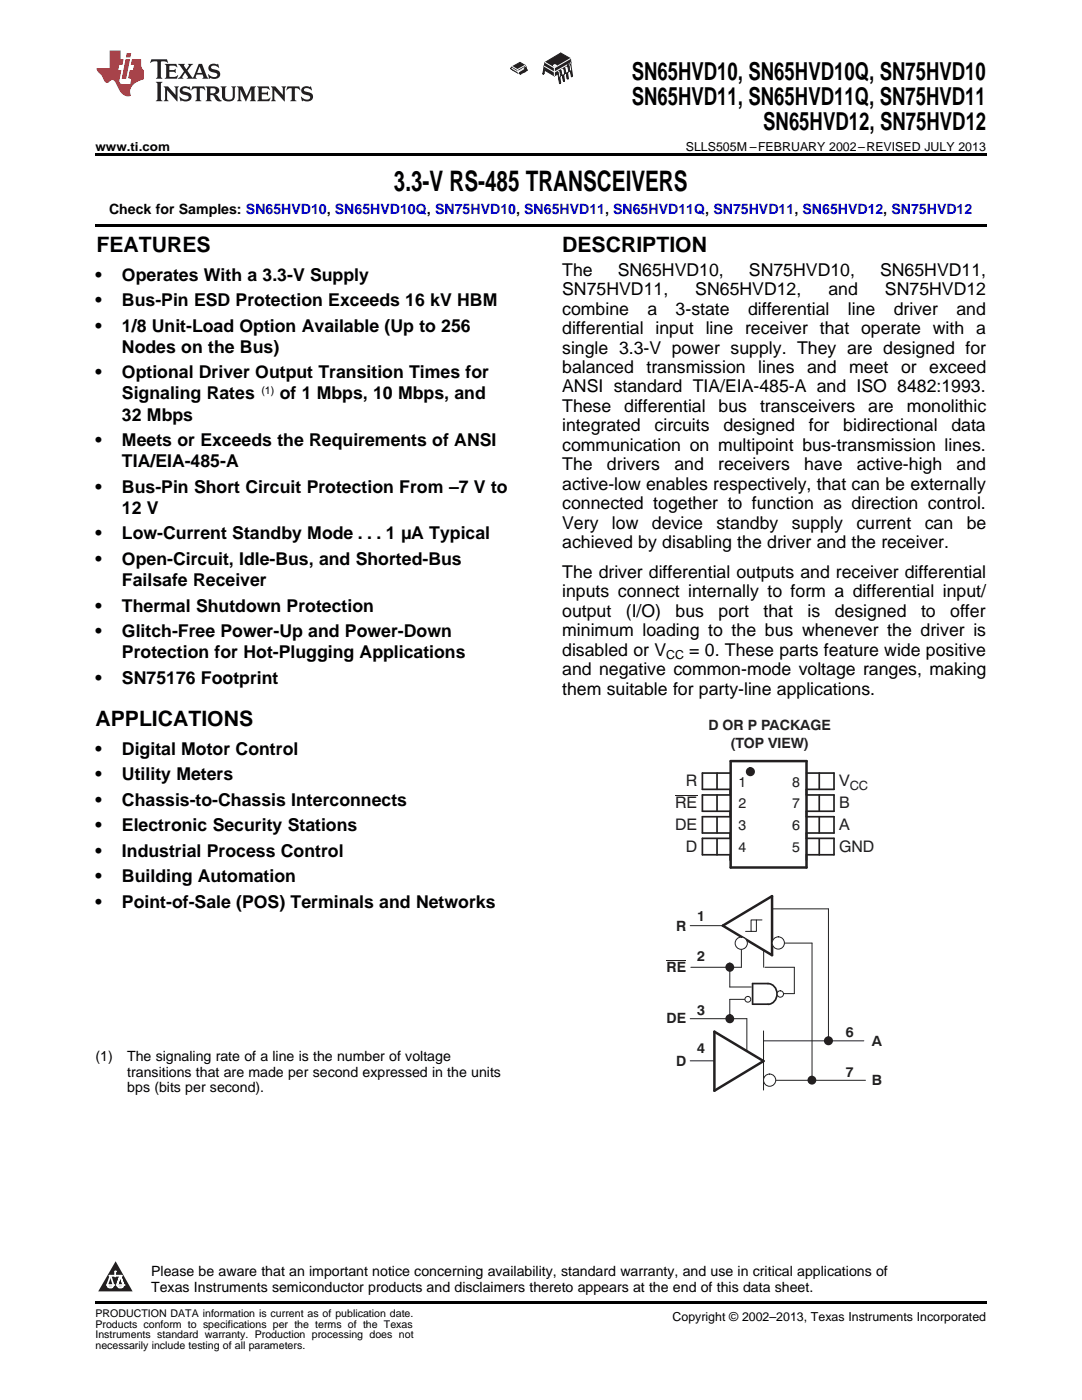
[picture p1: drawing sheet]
<svg xmlns="http://www.w3.org/2000/svg" width="216mm" height="279mm" viewBox="0 0 216 279" stroke-linecap="round" stroke-linejoin="round" font-family="sans-serif">
<defs><g id="words">
<text font-size="5.6" x="78.6" y="38.1">3.3-V RS-485 TRANSCEIVERS</text>
<g font-size="4.9">
<text x="126" y="16">SN65HVD10, SN65HVD10Q, SN75HVD10</text>
<text x="126" y="21">SN65HVD11, SN65HVD11Q, SN75HVD11</text>
<text x="152.3" y="25.9">SN65HVD12, SN75HVD12</text>
</g>
<g font-size="4.2">
<text x="19.2" y="50.3">FEATURES</text>
<text x="112.2" y="50.3">DESCRIPTION</text>
<text x="19" y="144.9">APPLICATIONS</text>
</g>
<g font-size="3.5">
<text x="19" y="56">•</text>
<text x="24.3" y="56">Operates With a 3.3-V Supply</text>
<text x="112.2" y="55">The</text>
<text x="112.2" y="58.9">SN75HVD11,</text>
<text x="123.3" y="55">SN65HVD10,</text>
<text x="138.7" y="58.9">SN65HVD12,</text>
<text x="149.4" y="55">SN75HVD10,</text>
<text x="165.3" y="58.9">and</text>
<text x="175.6" y="55">SN65HVD11,</text>
<text x="176.6" y="58.9">SN75HVD12</text>
<text x="19" y="61.1">•</text>
<text x="24.3" y="61.1">Bus-Pin ESD Protection Exceeds 16 kV HBM</text>
<text x="112.2" y="62.8">combine</text>
<text x="129.2" y="62.8">a</text>
<text x="134.8" y="62.8">3-state</text>
<text x="149.3" y="62.8">differential</text>
<text x="169.2" y="62.8">line</text>
<text x="178.4" y="62.8">driver</text>
<text x="190.8" y="62.8">and</text>
<text x="19" y="66.2">•</text>
<text x="24.3" y="66.2">1/8 Unit-Load Option Available (Up to 256</text>
<text x="24.3" y="70.4">Nodes on the Bus)</text>
<text x="112.2" y="66.7">differential input line receiver that operate with a</text>
<text x="112.2" y="70.6">single 3.3-V power supply. They are designed for</text>
<text x="19" y="75.5">•</text>
<text x="24.3" y="75.5">Optional Driver Output Transition Times for</text>
<text x="112.2" y="74.4">balanced</text>
<text x="129" y="74.4">transmission</text>
<text x="151.3" y="74.4">lines</text>
<text x="161.1" y="74.4">and</text>
<text x="169.4" y="74.4">meet</text>
<text x="179.8" y="74.4">or</text>
<text x="185.4" y="74.4">exceed</text>
<text x="24.3" y="79.7">Signaling Rates</text>
<text x="24.3" y="84">32 Mbps</text>
<text x="55.8" y="79.7">of 1 Mbps, 10 Mbps, and</text>
<text x="112.2" y="78.3">ANSI standard TIA/EIA-485-A and ISO 8482:1993.</text>
<text x="112.2" y="82.2">These</text>
<text x="124.6" y="82.2">differential</text>
<text x="143.4" y="82.2">bus</text>
<text x="151.7" y="82.2">transceivers</text>
<text x="173.2" y="82.2">are</text>
<text x="180.9" y="82.2">monolithic</text>
<text x="19" y="89">•</text>
<text x="24.3" y="89">Meets or Exceeds the Requirements of ANSI</text>
<text x="112.2" y="86.1">integrated</text>
<text x="112.2" y="90">communication on multipoint bus-transmission lines.</text>
<text x="130.6" y="86.1">circuits</text>
<text x="144.3" y="86.1">designed</text>
<text x="161.4" y="86.1">for</text>
<text x="168.3" y="86.1">bidirectional</text>
<text x="189.8" y="86.1">data</text>
<text x="24.3" y="93.3">TIA/EIA-485-A</text>
<text x="112.2" y="93.8">The</text>
<text x="121.1" y="93.8">drivers</text>
<text x="134.6" y="93.8">and</text>
<text x="143.3" y="93.8">receivers</text>
<text x="160.5" y="93.8">have</text>
<text x="171" y="93.8">active-high</text>
<text x="190.9" y="93.8">and</text>
<text x="19" y="98.4">•</text>
<text x="24.3" y="98.4">Bus-Pin Short Circuit Protection From –7 V to</text>
<text x="112.2" y="97.7">active-low enables respectively, that can be externally</text>
<text x="112.2" y="101.6">connected together to function as direction control.</text>
<text x="19" y="107.7">•</text>
<text x="24.3" y="102.6">12 V</text>
<text x="24.3" y="107.7">Low-Current Standby Mode . . . 1 µA Typical</text>
<text x="112.2" y="105.5">Very</text>
<text x="122.1" y="105.5">low</text>
<text x="130.1" y="105.5">device</text>
<text x="143" y="105.5">standby</text>
<text x="158" y="105.5">supply</text>
<text x="170.9" y="105.5">current</text>
<text x="184.5" y="105.5">can</text>
<text x="192.9" y="105.5">be</text>
<text x="19" y="112.7">•</text>
<text x="24.3" y="112.7">Open-Circuit, Idle-Bus, and Shorted-Bus</text>
<text x="112.2" y="109.4">achieved by disabling the driver and the receiver.</text>
<text x="24.3" y="117">Failsafe Receiver</text>
<text x="112.2" y="115.4">The driver differential outputs and receiver differential</text>
<text x="112.2" y="119.2">inputs connect internally to form a differential input/</text>
<text x="19" y="122.1">•</text>
<text x="24.3" y="122.1">Thermal Shutdown Protection</text>
<text x="112.2" y="123.1">output</text>
<text x="124.9" y="123.1">(I/O)</text>
<text x="134.8" y="123.1">bus</text>
<text x="143.4" y="123.1">port</text>
<text x="152.4" y="123.1">that</text>
<text x="161.1" y="123.1">is</text>
<text x="166.6" y="123.1">designed</text>
<text x="183.8" y="123.1">to</text>
<text x="189.6" y="123.1">offer</text>
<text x="19" y="127.1">•</text>
<text x="24.3" y="127.1">Glitch-Free Power-Up and Power-Down</text>
<text x="24.3" y="131.4">Protection for Hot-Plugging Applications</text>
<text x="112.2" y="127">minimum loading to the bus whenever the driver is</text>
<text x="112.2" y="130.9">disabled or V</text>
<text x="137.5" y="130.9">= 0. These parts feature wide positive</text>
<text x="19" y="136.5">•</text>
<text x="24.3" y="136.5">SN75176 Footprint</text>
<text x="112.2" y="134.8">and negative common-mode voltage ranges, making</text>
<text x="112.2" y="138.6">them suitable for party-line applications.</text>
<text x="19" y="150.6">•</text>
<text x="19" y="155.7">•</text>
<text x="24.3" y="150.6">Digital Motor Control</text>
<text x="24.3" y="155.7">Utility Meters</text>
<text x="19" y="160.8">•</text>
<text x="24.3" y="160.8">Chassis-to-Chassis Interconnects</text>
<text x="19" y="165.9">•</text>
<text x="24.3" y="165.9">Electronic Security Stations</text>
<text x="19" y="171">•</text>
<text x="24.3" y="171">Industrial Process Control</text>
<text x="19" y="176">•</text>
<text x="24.3" y="176">Building Automation</text>
<text x="19" y="181.1">•</text>
<text x="24.3" y="181.1">Point-of-Sale (POS) Terminals and Networks</text>
</g>
<g font-size="3.2" fill="#231f20">
<text x="134.7" y="161.3">RE</text>
<text x="136.8" y="156.9">R</text>
<text x="167.4" y="156.9">V</text>
<text x="167.4" y="161.3">B</text>
<text x="134.7" y="165.7">DE</text>
<text x="167.4" y="165.7">A</text>
<text x="136.8" y="170.1">D</text>
<text x="167.4" y="170.1">GND</text>
</g>
<g font-size="2.8">
<text x="21.8" y="42.7">Check for Samples: SN65HVD10, SN65HVD10Q, SN75HVD10, SN65HVD11, SN65HVD11Q, SN75HVD11, SN65HVD12, SN75HVD12</text>
<text x="19" y="211.7">(1)</text>
<text x="25.4" y="211.7">The signaling rate of a line is the number of voltage</text>
<text x="25.4" y="214.8">transitions that are made per second expressed in the units</text>
<text x="25.4" y="218">bps (bits per second).</text>
<text x="30.2" y="254.7">Please be aware that an important notice concerning availability, standard warranty, and use in critical applications of</text>
<text x="30.2" y="257.9">Texas Instruments semiconductor products and disclaimers thereto appears at the end of this data sheet.</text>
</g>
<g font-size="2.8" fill="#231f20">
<text x="141.4" y="145.7">D OR P PACKAGE</text>
<text x="145.8" y="149.3">(TOP VIEW)</text>
<text x="147.4" y="157">1</text>
<text x="147.4" y="161.3">2</text>
<text x="158.1" y="157">8</text>
<text x="158.1" y="161.3">7</text>
<text x="147.4" y="165.7">3</text>
<text x="158.1" y="165.7">6</text>
<text x="147.4" y="170">4</text>
<text x="158.1" y="170">5</text>
<text x="134.9" y="185.8">R</text>
<text x="139.1" y="183.7">1</text>
<text x="139.1" y="191.8">2</text>
<text x="133" y="193.9">RE</text>
<text x="139.1" y="202.5">3</text>
<text x="133" y="204.2">DE</text>
<text x="168.8" y="207">6</text>
<text x="174" y="208.7">A</text>
<text x="134.9" y="212.7">D</text>
<text x="139.1" y="210.1">4</text>
<text x="168.8" y="215">7</text>
<text x="174" y="216.6">B</text>
</g>
<g font-size="2.5">
<text x="19" y="30.1">www.ti.com</text>
<text x="136.8" y="30.1">SLLS505M –FEBRUARY 2002–REVISED JULY 2013</text>
<text x="132.9" y="131.6">CC</text>
<text x="134.2" y="263.6">Copyright © 2002–2013, Texas Instruments Incorporated</text>
</g>
<text font-size="2.5" fill="#231f20" x="169.6" y="157.6">CC</text>
<g font-size="2.1">
<text x="52.2" y="78.6">(1)</text>
<text x="19" y="262.9">PRODUCTION DATA information is current as of publication date.</text>
<text x="19" y="265">Products conform to specifications per the terms of the Texas</text>
<text x="19" y="267.1">Instruments standard warranty. Production processing does not</text>
<text x="19" y="269.2">necessarily include testing of all parameters.</text>
</g>
<text font-size=".4" fill="#fff" x="19" y="50.2">1</text>
</g></defs>
<path d="M19 259.7h177.8v.5h-177.8z" fill="#000"/>
<path d="M23.1 251.7l3.4 6h-6.9z" fill="#231f20"/>
<path d="M21.4 256.5h1.2l-.3 .5h-.3a.55 .55 0 0 1-.6-.5z" fill-rule="evenodd" fill="#fff"/>
<path d="M21.4 256.5h1.2l-.3 .5h-.3a.55 .55 0 0 1-.6-.5z" fill="none" stroke="#231f20" stroke-width=".34"/>
<path d="M21.4 256.5h1.2l-.3 .5h-.5z" fill="none" stroke="#fff" stroke-width=".34"/>
<path d="M23 254.7h.1" fill="none" stroke="#fff" stroke-width=".34"/>
<path d="M23 253.7v1z" fill="#fff"/>
<path d="M23 253.7v1z" fill="none" stroke="#fff" stroke-width=".34"/>
<circle cx="23" cy="253.7" r=".17" fill="#fff"/>
<path d="M21.9 254.6h.1" fill="none" stroke="#fff" stroke-width=".34"/>
<path d="M21.9 254.6h2.3z" fill="#fff"/>
<path d="M21.9 254.6h2.3z" fill="none" stroke="#fff" stroke-width=".34"/>
<circle cx="24.2" cy="254.6" r=".17" fill="#fff"/>
<path d="M23.3 256.5h.1" fill="none" stroke="#fff" stroke-width=".34"/>
<path d="M24 254.6l-.7 1.9z" fill="#fff"/>
<path d="M24 254.6l-.7 1.9z" fill="none" stroke="#fff" stroke-width=".34"/>
<path d="M24 254.6l.7 1.9z" fill="#fff"/>
<path d="M24 254.6l.7 1.9z" fill="none" stroke="#fff" stroke-width=".34"/>
<path d="M24.6 256.5h.1" fill="none" stroke="#fff" stroke-width=".34"/>
<circle cx="21.4" cy="256.5" r=".17" fill="#fff"/>
<path d="M22.1 254.6l-.7 1.9z" fill="#fff"/>
<path d="M22.1 254.6l-.7 1.9z" fill="none" stroke="#fff" stroke-width=".34"/>
<path d="M22.1 254.6l.5 1.9z" fill="#fff"/>
<path d="M22.1 254.6l.5 1.9z" fill="none" stroke="#fff" stroke-width=".34"/>
<circle cx="22.6" cy="256.5" r=".17" fill="#fff"/>
<path d="M23.4 256.5h1.3a.65 .65 0 0 1-.7 .5 .65 .65 0 0 1-.6-.5z" fill-rule="evenodd" fill="#fff"/>
<path d="M23.4 256.5h1.3a.65 .65 0 0 1-.7 .5 .65 .65 0 0 1-.6-.5z" fill="none" stroke="#231f20" stroke-width=".34"/>
<path d="M23.4 256.5h1.3l-.4 .5h-.6z" fill="none" stroke="#fff" stroke-width=".34"/>
<path d="M23.3 256.5h.1" fill="none" stroke="#fff" stroke-width=".34"/>
<circle cx="24.7" cy="256.5" r=".17" fill="#fff"/>
<path d="M145.6 199.4h4.1M145.6 197h4.3M147.9 187v6M156 198.3h2.5M137.7 211.7h4.8M152.4 207.7h20M152.4 205.7v11.9M152.4 215.6h20.3" fill="none" stroke="#231f20" stroke-width=".2"/>
<path d="M142.5 205.9l9.9 5.9-9.9 5.9z" fill="none" stroke="#231f20" stroke-width=".5"/>
<path d="M153.2 196.3a2.09 2.09 0 0 1 1.8 2 2.09 2.09 0 0 1-1.7 2.1M153.3 196.3h-3.1v4.1h3.1" fill="none" stroke="#231f20" stroke-width=".34"/>
<circle cx="155.7" cy="198.4" r=".63" fill="#fff"/>
<circle cx="155.7" cy="198.4" r=".63" fill="none" stroke="#231f20" stroke-width=".2"/>
<circle cx="149.2" cy="199.4" r=".58" fill="#fff"/>
<g fill="none" stroke="#231f20" stroke-width=".2">
<path d="M137.8 193h10.1M145.6 193v4M152.4 189.5v3.5M152.6 193h5.9"/>
<circle cx="149.2" cy="199.4" r=".58"/>
</g>
<path d="M144.2 184.7l9.9-5.9v11.8z" fill="none" stroke="#231f20" stroke-width=".5"/>
<path d="M149.9 183.6h1v2.3h-1z" fill-rule="evenodd" fill="#fff"/>
<path d="M145.6 199.4v3.9M148.8 185.9h1.1M149.9 183.6h1v2.3h-1zM150.9 183.6h1.1M154.1 181.4h11.2M154.5 188.2h7.5M137.7 203.3h11.3v6.5" fill="none" stroke="#231f20" stroke-width=".2"/>
<circle cx="153.6" cy="215.6" r="1.22" fill="#fff"/>
<g fill="none" stroke="#231f20" stroke-width=".2">
<path d="M133 191.7h3.9M158.5 193v5.3M162 188.2v27.4M165.3 181.4v26.3"/>
<circle cx="153.6" cy="215.6" r="1.22"/>
</g>
<circle cx="162" cy="215.6" r=".71" fill="#231f20"/>
<circle cx="162" cy="215.6" r=".71" fill="none" stroke="#231f20" stroke-width=".34"/>
<circle cx="165.3" cy="207.7" r=".73" fill="#231f20"/>
<circle cx="165.3" cy="207.7" r=".73" fill="none" stroke="#231f20" stroke-width=".34"/>
<circle cx="145.6" cy="193" r=".73" fill="#231f20"/>
<circle cx="145.6" cy="193" r=".73" fill="none" stroke="#231f20" stroke-width=".34"/>
<circle cx="145.6" cy="203.3" r=".73" fill="#231f20"/>
<circle cx="145.6" cy="203.3" r=".73" fill="none" stroke="#231f20" stroke-width=".34"/>
<circle cx="155.3" cy="188.2" r="1.22" fill="#fff"/>
<g fill="none" stroke="#231f20" stroke-width=".2">
<path d="M137.7 184.7h6.5"/>
<circle cx="155.3" cy="188.2" r="1.22"/>
</g>
<circle cx="147.9" cy="188.2" r="1.22" fill="#fff"/>
<g fill="none" stroke="#231f20" stroke-width=".2">
<path d="M134.7 158.8h4.4"/>
<circle cx="147.9" cy="188.2" r="1.22"/>
</g>
<path d="M145.8 151.9h15.1v21.2h-15.1z" fill="none" stroke="#231f20" stroke-width=".5"/>
<path d="M160.9 154.3h5.5v3.2h-5.5v1.2h5.5v3.2h-5.5v1.1h5.5v3.2h-5.5v1.1h5.5v3.3h-5.5M160.9 170.6v1.1" fill="none" stroke="#231f20" stroke-width=".34"/>
<circle cx="149.7" cy="154" r=".74" fill="#231f20"/>
<g fill="none" stroke="#231f20" stroke-width=".34">
<path d="M143.1 154.3v3.2M143.1 158.7v3.2M145.7 154.3h-5.5v3.2h5.5v1.2h-5.5v3.2h5.5v1.1h-5.5v3.2h5.5v1.1h-5.5v3.3h5.5M163.5 154.3v3.2M163.5 158.7v3.2M143.1 163v3.2M143.1 167.4v3.2M145.7 170.6v1.1M163.5 163v3.2M163.5 167.4v3.2"/>
<circle cx="149.7" cy="154" r=".74"/>
</g>
<path d="M19 30.6h177.8v.5h-177.8zM19 44.7h177.8v.5h-177.8z" fill="#000"/>
<path d="M30.2 11.8l-.2 .8a1.31 1.31 0 0 1 1.4-.3v2.9l-.3 .5h1.3l-.3-.5v-2.7l.3-.3a1.09 1.09 0 0 1 1.1 .4l-.2-.8zM32.9 12.8l.3 .4v2l-.3 .5h2.4l.2-.7a1.48 1.48 0 0 1-1.7 .3v-1l1 .1 .2 .2v-.9l-.2 .3h-1v-.7l.2-.2a1.73 1.73 0 0 1 1.4 .3l-.2-.6zM35.5 12.8l1.2 1.4-.7 1-.5 .5h1.1l-.2-.3 .5-.9 .6 .9-.2 .3h2l-.3-.3 .2-.5h1.2l.2 .5-.2 .3h1.2l-.3-.4-1-2.5h-.6l-1.3 2.7-1-1.4 1.1-1.3h-1l.2 .2-.5 .9-.5-.9 .2-.2zM39.8 13.3l.5 1.3h-1zM41.9 12.9a.83 .83 0 0 0-.3 1 .83 .83 0 0 0 .8 .5l.8 .2 .2 .3a1 1 0 0 1-1 .5 1 1 0 0 1-.8-.6l.1 .9 .2-.1a1.65 1.65 0 0 0 2-.5 .89 .89 0 0 0-.8-1.2l-.8-.2-.2-.3a.91 .91 0 0 1 1.6 .2l-.2-.8h-.4a1.34 1.34 0 0 0-1.2 .1zM31.1 16.3l.3 .5v2.9l-.3 .5h1.3l-.3-.5v-2.9l.3-.5zM32.7 17.2l.2 .5v2l-.2 .5h.9l-.3-.5 .1-1.7 2 2.2v-2.5l.3-.5h-.9l.2 .3v1.4l-1.5-1.7zM36.2 17.4a.83 .83 0 0 0-.3 .9 .83 .83 0 0 0 .8 .6l.8 .2 .2 .3a1 1 0 0 1-1 .5 1 1 0 0 1-.8-.6l.1 .9 .2-.1a1.66 1.66 0 0 0 2-.5 .89 .89 0 0 0-.9-1.2l-.7-.2-.2-.3a.91 .91 0 0 1 1.6 .2l-.2-.9-.4 .1a1.36 1.36 0 0 0-1.2 .1zM38.4 17.2l-.2 .9a.61 .61 0 0 1 1.1-.3v1.9l-.4 .5h1.3l-.3-.5v-1.9l.2-.2a.81 .81 0 0 1 .8 .5l-.1-.9zM41 17.2l.3 .5v2l-.3 .5h1.3l-.3-.3v-.9a.72 .72 0 0 1 .9 .6 .85 .85 0 0 0 1.4 .5l-.5-.3-.5-.7-.3-.3a.78 .78 0 0 0 .7-.7 .78 .78 0 0 0-.7-.8zM42 17.7l.2-.1a.6 .6 0 0 1 .7 .1 .6 .6 0 0 1 .1 .7l-.2 .2h-.8zM44 17.2l.3 .3a3.4 3.4 0 0 0 .3 2.4 1.57 1.57 0 0 0 2.2-.3l.1-2.1 .2-.3h-1l.3 .5v1.5a.76 .76 0 0 1-.7 .7 .76 .76 0 0 1-.8-.7v-1.5l.3-.5zM47.3 17.2l.3 .5v2l-.3 .5h.9l-.2-.5v-1.8l1 2.3 1.1-2.3v1.8l-.2 .5h1.2l-.3-.5v-2l.3-.5h-1.1l-.8 2-.8-2zM51.3 17.2l.3 .5v2l-.3 .5h2.4l.2-.7a1.49 1.49 0 0 1-1.6 .3l-.1-1h1l.3 .3v-.9l-.3 .3h-1v-.7l.3-.2a1.73 1.73 0 0 1 1.4 .3l-.3-.7zM54.1 17.2l.3 .5v2l-.3 .5h1l-.4-.5 .1-1.7 2 2.2v-2.5l.3-.5h-.9l.2 .3v1.4l-1.5-1.7zM57.4 17.2l-.2 .9a.8 .8 0 0 1 1-.5v2.1l-.3 .5h1.3l-.4-.5v-1.9l.2-.2a.81 .81 0 0 1 .9 .5l-.2-.9zM60.4 17.4a.83 .83 0 0 0-.3 .9 .83 .83 0 0 0 .8 .6l.8 .2 .2 .3a1 1 0 0 1-1 .5 1 1 0 0 1-.8-.6l.2 .9 .1-.1a1.66 1.66 0 0 0 2-.5 .89 .89 0 0 0-.8-1.2l-.8-.2-.2-.3a.91 .91 0 0 1 1.6 .2l-.2-.9-.3 .1a1.35 1.35 0 0 0-1.3 .1z" fill="#231f20"/>
<path d="M21.9 10.1v3.5h-2.6a2.13 2.13 0 0 0 .9 1.4l.4 .6a.94 .94 0 0 0 1.1 .9 .75 .75 0 0 1 .6-.5 .75 .75 0 0 1 .7 .4l.5 1a2.1 2.1 0 0 0 2.6 1.7 2.2 2.2 0 0 1 1.7-3l.9-.3v-1.8a1.16 1.16 0 0 1-.5-1v-1.2h-1.9l-.2 1.2h.7l-.3 1h-.6l-.3 1.3v.3l.6 .1-.2 1.1h-.9a.93 .93 0 0 1-1.3-.8l.4-2h-.6l.2-1h.6l.3-1.2h-.6v-1.7zM25.1 11.8l-.8 3.9h.9l.7-3.9zM25.3 10.6l-.2 .9h.9l.2-.9z" fill="#ee1d23"/>
<path d="M102.2 13.3l1.6-.9 1 .6 .1 .3v.5l-1.5 .8-1.2-.6z" fill-rule="evenodd" fill="#231f20"/>
<g fill="none" stroke="#231f20" stroke-width=".2">
<path d="M101.9 13.6l.2 .2M102.1 13.8h.1M102.1 13.7h.1M102.1 13.5h.1M102.1 13.5v.2l-.2-.1M102.1 13.5l-.2 .1M102.2 13.5h.1M102.2 13.6v.4l1.2 .6M102.2 13.5l-.1 .3M102.2 13.7l-.1 .1M102.2 13.3v.3M102.2 13.3l1.1 .6"/>
<path d="M102.2 13.4l-.1 .1M103.3 13.9l.1 .3M103.4 14.2v.4M104.8 13l-1-.6-1.6 .9M104.8 13l-1.5 .9M104.8 13l.1 .3M104.9 13.3v.5l-1.5 .8M104.9 13.5l-1.5 .9-1.2-.8M104.9 13.3l-1.5 .9"/>
</g>
<path d="M103.5 14.2h.3l.2 .4-.2 .1z" fill-rule="evenodd" fill="#fff"/>
<path d="M103.5 14.2h.3l.2 .4-.2 .1z" fill="none" stroke="#231f20" stroke-width=".2"/>
<path d="M103.5 14.2l.2 .1 .1 .5-.1-.1v-.3z" fill-rule="evenodd" fill="#fff"/>
<path d="M103.5 14.2l.2 .1 .1 .5-.1-.1v-.3z" fill="none" stroke="#231f20" stroke-width=".2"/>
<path d="M103.8 14.7l.2-.1z" fill="#fff"/>
<path d="M103.8 14.7l.2-.1z" fill="none" stroke="#231f20" stroke-width=".2"/>
<path d="M104.4 13.8h.2l.1 .3 .2 .1h-.4z" fill-rule="evenodd" fill="#fff"/>
<path d="M104.4 13.8h.2l.1 .3 .2 .1h-.4z" fill="none" stroke="#231f20" stroke-width=".2"/>
<path d="M104.4 13.8l.3 .6-.3-.2z" fill-rule="evenodd" fill="#fff"/>
<path d="M104.4 13.8l.3 .6-.3-.2z" fill="none" stroke="#231f20" stroke-width=".2"/>
<path d="M104.7 14.3l.2-.1z" fill="#fff"/>
<path d="M104.7 14.3l.2-.1z" fill="none" stroke="#231f20" stroke-width=".2"/>
<path d="M103.9 14.1h.4v.2l.1 .1-.2 .1-.1-.4z" fill-rule="evenodd" fill="#fff"/>
<path d="M103.9 14.1h.4v.2l.1 .1-.2 .1-.1-.4z" fill="none" stroke="#231f20" stroke-width=".2"/>
<path d="M103.9 14.1l.4 .5z" fill-rule="evenodd" fill="#fff"/>
<path d="M103.9 14.1l.4 .5z" fill="none" stroke="#231f20" stroke-width=".2"/>
<path d="M104.3 14.5l.1-.1z" fill="#fff"/>
<path d="M104.3 14.5l.1-.1z" fill="none" stroke="#231f20" stroke-width=".2"/>
<path d="M102.2 13.3l1.1 .6M103.3 13.9l.1 .3M103.4 14.2v.4M104.8 13l-1.5 .9M104.9 13.5l-1.5 .9-1.2-.8M104.9 13.3l-1.5 .9" fill="none" stroke="#fff" stroke-width=".2"/>
<path d="M104.7 13.5h.3l.2 .5-.2 .1-.1-.4z" fill-rule="evenodd" fill="#fff"/>
<path d="M104.7 13.5h.3l.2 .5-.2 .1-.1-.4z" fill="none" stroke="#231f20" stroke-width=".2"/>
<path d="M104.7 13.5l.2 .2 .1 .4h-.1v-.4z" fill-rule="evenodd" fill="#fff"/>
<path d="M104.7 13.5l.2 .2 .1 .4h-.1v-.4z" fill="none" stroke="#231f20" stroke-width=".2"/>
<path d="M105 14.1l.2-.1z" fill="#fff"/>
<path d="M105 14.1l.2-.1z" fill="none" stroke="#231f20" stroke-width=".2"/>
<path d="M108.8 12.4l3.1-1.8 1.9 1.1 .1 .8-.1 .9-3.2 1.8-1.8-1.1-.2-.9z" fill-rule="evenodd" fill="#231f20"/>
<g fill="none" stroke="#231f20" stroke-width=".2">
<path d="M108.3 14.6l.1 .2M108.3 14.6l.1 .1M108.4 14.7v.1M108.6 13.5l-.2 1.2M108.6 13.2l.2 .9 1.8 1.1M108.7 12.9h.1M108.7 13.9l-.1 .7-.2 .2M108.7 12.9l-.4 1.7M108.8 12.4l-.2 .8M108.8 12.4l1.8 1.1M110.6 13.5v1.7M111.6 16.6h.1"/>
<path d="M113.8 11.7l-1.9-1.1-3.1 1.8M113.8 11.7l.1 .8M113.8 11.7l-3.2 1.8M113.9 12.5l-.1 .9-3.2 1.8M113.9 12.5l-3.3 1.9-2-1.2"/>
</g>
<path d="M111 14.2l.4 .2 .3 2.3-.4-2.2z" fill-rule="evenodd" fill="#fff"/>
<path d="M111 14.2l.4 .2 .3 2.3-.4-2.2z" fill="none" stroke="#231f20" stroke-width=".2"/>
<path d="M111 14.2l.4-.2 .3 .1 .2 1.1-.2 .2 .1 1.3-.4-2.3z" fill-rule="evenodd" fill="#fff"/>
<path d="M111 14.2l.4-.2 .3 .1 .2 1.1-.2 .2 .1 1.3-.4-2.3z" fill="none" stroke="#231f20" stroke-width=".2"/>
<path d="M112.2 15.1l.1-.1 .3 1.3-.2-.2z" fill-rule="evenodd" fill="#fff"/>
<path d="M112.2 15.1l.1-.1 .3 1.3-.2-.2z" fill="none" stroke="#231f20" stroke-width=".2"/>
<path d="M111.6 13.9l.4 .2 .1 1-.2-1z" fill-rule="evenodd" fill="#fff"/>
<path d="M111.6 13.9l.4 .2 .1 1-.2-1zM112.1 15.1h.1M112.4 16.1l.1 .1" fill="none" stroke="#231f20" stroke-width=".2"/>
<path d="M111.6 13.9l.6-.4 .4 .3v2.5l-.3-1.3-.2 .1-.1-1z" fill-rule="evenodd" fill="#fff"/>
<path d="M111.6 13.9l.6-.4 .4 .3v2.5l-.3-1.3-.2 .1-.1-1z" fill="none" stroke="#231f20" stroke-width=".2"/>
<path d="M113.1 14.6l.2 1.1h-.1z" fill-rule="evenodd" fill="#fff"/>
<path d="M113.1 14.6l.2 1.1h-.1z" fill="none" stroke="#231f20" stroke-width=".2"/>
<path d="M112.4 13.4l.3 .1 .3 1.1h-.2l-.1-1z" fill-rule="evenodd" fill="#fff"/>
<path d="M112.4 13.4l.3 .1 .3 1.1h-.2l-.1-1zM112.8 14.6h.1M113.2 15.7h.1" fill="none" stroke="#231f20" stroke-width=".2"/>
<path d="M112.4 13.4l.6-.3 .3 .2 .2 1-.3 .2 .2 1.2h-.2l-.1-1.1h-.2l-.2-1.1z" fill-rule="evenodd" fill="#fff"/>
<path d="M112.4 13.4l.6-.3 .3 .2 .2 1-.3 .2 .2 1.2h-.2l-.1-1.1h-.2l-.2-1.1z" fill="none" stroke="#231f20" stroke-width=".2"/>
<path d="M108.8 12.4l1.8 1.1M110.6 13.5v1.7M113.8 11.7l-3.2 1.8M113.9 12.5l-3.3 1.9-2-1.2" fill="none" stroke="#fff" stroke-width=".2"/>
<path d="M113.2 13l.4 .1 .1 1.1-.1-.1-.1-.9z" fill-rule="evenodd" fill="#fff"/>
<path d="M113.2 13l.4 .1 .1 1.1-.1-.1-.1-.9z" fill="none" stroke="#231f20" stroke-width=".2"/>
<path d="M113.8 14.1l.3 1.2z" fill-rule="evenodd" fill="#fff"/>
<path d="M113.6 14.1h.1M113.8 14.1l.3 1.2zM114 15.2h.1" fill="none" stroke="#231f20" stroke-width=".2"/>
<path d="M113.2 13l.4-.3 .3 .3 .4 2.2-.2 .1-.2-1.2h-.2l-.1-1z" fill-rule="evenodd" fill="#fff"/>
<path d="M113.2 13l.4-.3 .3 .3 .4 2.2-.2 .1-.2-1.2h-.2l-.1-1z" fill="none" stroke="#231f20" stroke-width=".2"/>
<path d="M110.4 13.1h.1M110.9 13v.2l-.5-.1M110.9 13h.1M110.9 13h-.3l-.2 .1" fill="none" stroke="#fff" stroke-width=".2"/>
<use href="#words"/>
</svg>
